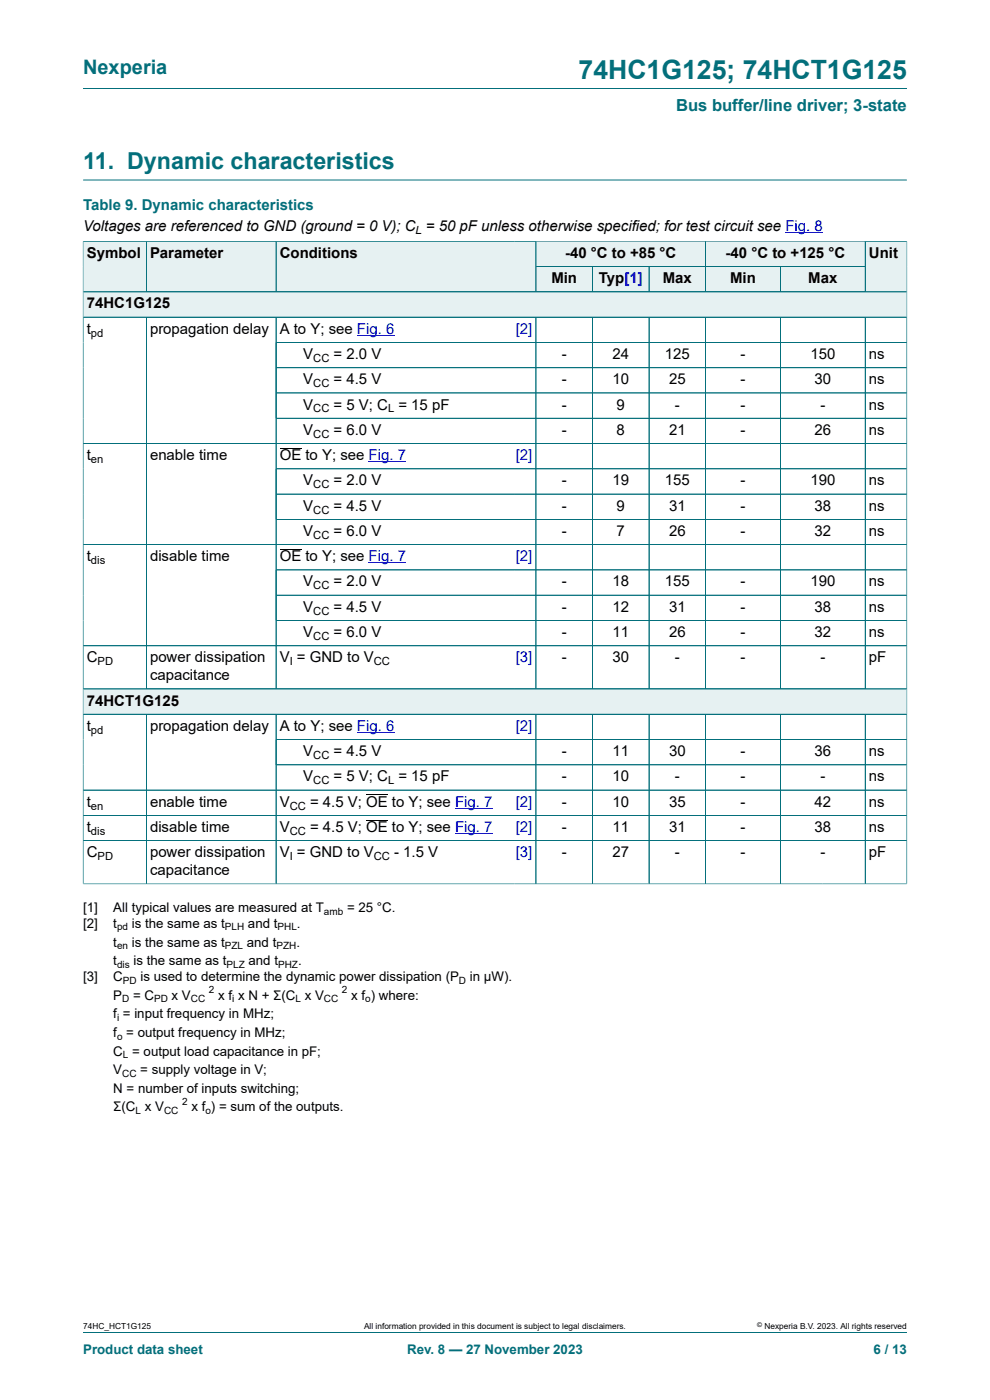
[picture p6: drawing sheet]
<svg xmlns="http://www.w3.org/2000/svg" width="210mm" height="297mm" viewBox="0 0 210 297" stroke-linecap="round" stroke-linejoin="round" font-family="sans-serif">
<defs><g id="words">
<text font-size="5.6" fill="#036f7b" x="122.7" y="16.8">74HC1G125; 74HCT1G125</text>
<text font-size="4.9" fill="#036f7b" x="17.6" y="35.9">11. Dynamic characteristics</text>
<text font-size="4.2" fill="#036f7b" x="17.6" y="15.6">Nexperia</text>
<text font-size="3.5" fill="#036f7b" x="143.4" y="23.7">Bus buffer/line driver; 3-state</text>
<text font-size="3.2" fill="#036f7b" x="17.6" y="44.5">Table 9. Dynamic characteristics</text>
<g font-size="3.2">
<text x="17.6" y="49.1">Voltages are referenced to GND (ground = 0 V); C = 50 pF unless otherwise specified; for test circuit see Fig. 8</text>
<text x="18.4" y="54.7">Symbol</text>
<text x="31.8" y="54.7">Parameter</text>
<text x="59.3" y="54.7">Conditions</text>
<text x="119.9" y="54.7">-40 °C to +85 °C</text>
<text x="153.9" y="54.7">-40 °C to +125 °C</text>
<text x="184.3" y="54.7">Unit</text>
<text x="18.4" y="65.4">74HC1G125</text>
<text x="117" y="60.1">Min</text>
<text x="127" y="60.1">Typ[1]</text>
<text x="140.6" y="60.1">Max</text>
<text x="154.9" y="60.1">Min</text>
<text x="171.5" y="60.1">Max</text>
<text x="18.4" y="70.8">t</text>
<text x="31.8" y="70.8">propagation delay</text>
<text x="59.3" y="70.8">A to Y; see Fig. 6</text>
<text x="64.3" y="76.1">V</text>
<text x="70.8" y="76.1">= 2.0 V</text>
<text x="119.2" y="76.1">-</text>
<text x="129.9" y="76.1">24</text>
<text x="141" y="76.1">125</text>
<text x="157.1" y="76.1">-</text>
<text x="171.9" y="76.1">150</text>
<text x="184.3" y="76.1">ns</text>
<text x="64.3" y="81.5">V</text>
<text x="70.8" y="81.5">= 4.5 V</text>
<text x="119.2" y="81.5">-</text>
<text x="129.9" y="81.5">10</text>
<text x="141.9" y="81.5">25</text>
<text x="157.1" y="81.5">-</text>
<text x="172.8" y="81.5">30</text>
<text x="184.3" y="81.5">ns</text>
<text x="64.3" y="86.9">V</text>
<text x="70.8" y="86.9">= 5 V; C = 15 pF</text>
<text x="119.2" y="86.9">-</text>
<text x="130.8" y="86.9">9</text>
<text x="143.1" y="86.9">-</text>
<text x="157.1" y="86.9">-</text>
<text x="174" y="86.9">-</text>
<text x="184.3" y="86.9">ns</text>
<text x="64.3" y="92.2">V</text>
<text x="70.8" y="92.2">= 6.0 V</text>
<text x="119.2" y="92.2">-</text>
<text x="130.8" y="92.2">8</text>
<text x="141.9" y="92.2">21</text>
<text x="157.1" y="92.2">-</text>
<text x="172.8" y="92.2">26</text>
<text x="184.3" y="92.2">ns</text>
<text x="18.4" y="97.6">t</text>
<text x="31.8" y="97.6">enable time</text>
<text x="59.3" y="97.6">OE to Y; see Fig. 7</text>
<text x="64.3" y="103">V</text>
<text x="70.8" y="103">= 2.0 V</text>
<text x="119.2" y="103">-</text>
<text x="129.9" y="103">19</text>
<text x="141" y="103">155</text>
<text x="157.1" y="103">-</text>
<text x="171.9" y="103">190</text>
<text x="184.3" y="103">ns</text>
<text x="64.3" y="108.3">V</text>
<text x="64.3" y="113.7">V</text>
<text x="70.8" y="108.3">= 4.5 V</text>
<text x="70.8" y="113.7">= 6.0 V</text>
<text x="119.2" y="108.3">-</text>
<text x="119.2" y="113.7">-</text>
<text x="130.8" y="108.3">9</text>
<text x="130.8" y="113.7">7</text>
<text x="141.9" y="108.3">31</text>
<text x="141.9" y="113.7">26</text>
<text x="157.1" y="108.3">-</text>
<text x="157.1" y="113.7">-</text>
<text x="172.8" y="108.3">38</text>
<text x="172.8" y="113.7">32</text>
<text x="184.3" y="108.3">ns</text>
<text x="184.3" y="113.7">ns</text>
<text x="18.4" y="119">t</text>
<text x="31.8" y="119">disable time</text>
<text x="59.3" y="119">OE to Y; see Fig. 7</text>
<text x="64.3" y="124.4">V</text>
<text x="70.8" y="124.4">= 2.0 V</text>
<text x="119.2" y="124.4">-</text>
<text x="129.9" y="124.4">18</text>
<text x="141" y="124.4">155</text>
<text x="157.1" y="124.4">-</text>
<text x="171.9" y="124.4">190</text>
<text x="184.3" y="124.4">ns</text>
<text x="64.3" y="129.8">V</text>
<text x="70.8" y="129.8">= 4.5 V</text>
<text x="119.2" y="129.8">-</text>
<text x="129.9" y="129.8">12</text>
<text x="141.9" y="129.8">31</text>
<text x="157.1" y="129.8">-</text>
<text x="172.8" y="129.8">38</text>
<text x="184.3" y="129.8">ns</text>
<text x="64.3" y="135.1">V</text>
<text x="70.8" y="135.1">= 6.0 V</text>
<text x="119.2" y="135.1">-</text>
<text x="129.9" y="135.1">11</text>
<text x="141.9" y="135.1">26</text>
<text x="157.1" y="135.1">-</text>
<text x="172.8" y="135.1">32</text>
<text x="184.3" y="135.1">ns</text>
<text x="18.4" y="140.5">C</text>
<text x="31.8" y="140.5">power dissipation</text>
<text x="59.3" y="140.5">V = GND to V</text>
<text x="119.2" y="140.5">-</text>
<text x="129.9" y="140.5">30</text>
<text x="143.1" y="140.5">-</text>
<text x="157.1" y="140.5">-</text>
<text x="174" y="140.5">-</text>
<text x="184.3" y="140.5">pF</text>
<text x="18.4" y="149.7">74HCT1G125</text>
<text x="31.8" y="144.3">capacitance</text>
<text x="18.4" y="155">t</text>
<text x="31.8" y="155">propagation delay</text>
<text x="59.3" y="155">A to Y; see Fig. 6</text>
<text x="64.3" y="160.4">V</text>
<text x="70.8" y="160.4">= 4.5 V</text>
<text x="119.2" y="160.4">-</text>
<text x="129.9" y="160.4">11</text>
<text x="141.9" y="160.4">30</text>
<text x="157.1" y="160.4">-</text>
<text x="172.8" y="160.4">36</text>
<text x="184.3" y="160.4">ns</text>
<text x="64.3" y="165.8">V</text>
<text x="70.8" y="165.8">= 5 V; C = 15 pF</text>
<text x="119.2" y="165.8">-</text>
<text x="129.9" y="165.8">10</text>
<text x="143.1" y="165.8">-</text>
<text x="157.1" y="165.8">-</text>
<text x="174" y="165.8">-</text>
<text x="184.3" y="165.8">ns</text>
<text x="18.4" y="171.1">t</text>
<text x="31.8" y="171.1">enable time</text>
<text x="59.3" y="171.1">V</text>
<text x="65.8" y="171.1">= 4.5 V; OE to Y; see Fig. 7</text>
<text x="119.2" y="171.1">-</text>
<text x="129.9" y="171.1">10</text>
<text x="141.9" y="171.1">35</text>
<text x="157.1" y="171.1">-</text>
<text x="172.8" y="171.1">42</text>
<text x="184.3" y="171.1">ns</text>
<text x="18.4" y="176.5">t</text>
<text x="31.8" y="176.5">disable time</text>
<text x="59.3" y="176.5">V</text>
<text x="65.8" y="176.5">= 4.5 V; OE to Y; see Fig. 7</text>
<text x="119.2" y="176.5">-</text>
<text x="129.9" y="176.5">11</text>
<text x="141.9" y="176.5">31</text>
<text x="157.1" y="176.5">-</text>
<text x="172.8" y="176.5">38</text>
<text x="184.3" y="176.5">ns</text>
<text x="18.4" y="181.8">C</text>
<text x="31.8" y="181.8">power dissipation</text>
<text x="31.8" y="185.7">capacitance</text>
<text x="59.3" y="181.8">V = GND to V</text>
<text x="83.6" y="181.8">- 1.5 V</text>
<text x="119.2" y="181.8">-</text>
<text x="129.9" y="181.8">27</text>
<text x="143.1" y="181.8">-</text>
<text x="157.1" y="181.8">-</text>
<text x="174" y="181.8">-</text>
<text x="184.3" y="181.8">pF</text>
</g>
<g font-size="3.2" fill="#00f">
<text x="109.4" y="70.8">[2]</text>
<text x="109.4" y="97.6">[2]</text>
<text x="109.4" y="119">[2]</text>
<text x="109.4" y="140.5">[3]</text>
<text x="109.4" y="155">[2]</text>
<text x="109.4" y="171.1">[2]</text>
<text x="109.4" y="176.5">[2]</text>
<text x="109.4" y="181.8">[3]</text>
</g>
<g font-size="2.8">
<text x="17.6" y="193.5">[1]</text>
<text x="17.6" y="196.8">[2]</text>
<text x="24" y="193.5">All typical values are measured at T</text>
<text x="24" y="196.8">t</text>
<text x="28" y="196.8">is the same as t</text>
<text x="52.6" y="196.8">and t</text>
<text x="63" y="196.8">.</text>
<text x="73.6" y="193.5">= 25 °C.</text>
<text x="24" y="200.8">t</text>
<text x="28" y="200.8">is the same as t</text>
<text x="52.4" y="200.8">and t</text>
<text x="62.9" y="200.8">.</text>
<text x="17.6" y="208.1">[3]</text>
<text x="24" y="204.8">t</text>
<text x="24" y="208.1">C</text>
<text x="28.3" y="204.8">is the same as t</text>
<text x="29.8" y="208.1">is used to determine the dynamic power dissipation (P</text>
<text x="52.7" y="204.8">and t</text>
<text x="63.2" y="204.8">.</text>
<text x="99.7" y="208.1">in μW).</text>
<text x="24" y="212.1">P</text>
<text x="28.2" y="212.1">= C</text>
<text x="36.4" y="212.1">x V</text>
<text x="46.3" y="212.1">x f x N + Σ(C x V</text>
<text x="74.5" y="212.1">x f ) where:</text>
<text x="24" y="216">f = input frequency in MHz;</text>
<text x="24" y="220">f = output frequency in MHz;</text>
<text x="24" y="223.9">C = output load capacitance in pF;</text>
<text x="24" y="227.9">V</text>
<text x="29.8" y="227.9">= supply voltage in V;</text>
<text x="24" y="231.8">N = number of inputs switching;</text>
<text x="24" y="235.8">Σ(C x V</text>
<text x="40.6" y="235.8">x f ) = sum of the outputs.</text>
</g>
<g font-size="2.8" fill="#036f7b">
<text x="17.6" y="287.2">Product data sheet</text>
<text x="86.4" y="287.2">Rev. 8 — 27 November 2023</text>
<text x="185.3" y="287.2">6 / 13</text>
</g>
<g font-size="2.4">
<text x="88.1" y="49.7">L</text>
<text x="19.3" y="71.4">pd</text>
<text x="66.5" y="76.8">CC</text>
<text x="66.5" y="82.1">CC</text>
<text x="66.5" y="87.5">CC</text>
<text x="82.3" y="87.5">L</text>
<text x="66.5" y="92.9">CC</text>
<text x="19.3" y="98.2">en</text>
<text x="66.5" y="103.6">CC</text>
<text x="66.5" y="108.9">CC</text>
<text x="19.3" y="119.7">dis</text>
<text x="66.5" y="114.3">CC</text>
<text x="66.5" y="125">CC</text>
<text x="66.5" y="130.4">CC</text>
<text x="66.5" y="135.8">CC</text>
<text x="20.7" y="141.1">PD</text>
<text x="61.5" y="141.1">I</text>
<text x="79.3" y="141.1">CC</text>
<text x="19.3" y="155.6">pd</text>
<text x="66.5" y="161">CC</text>
<text x="66.5" y="166.4">CC</text>
<text x="82.3" y="166.4">L</text>
<text x="19.3" y="171.7">en</text>
<text x="61.5" y="171.7">CC</text>
<text x="19.3" y="177.1">dis</text>
<text x="61.5" y="177.1">CC</text>
<text x="20.7" y="182.5">PD</text>
<text x="61.5" y="182.5">I</text>
<text x="79.3" y="182.5">CC</text>
</g>
<g font-size="2.1">
<text x="24.8" y="197.4">pd</text>
<text x="47.7" y="197.4">PLH</text>
<text x="58.9" y="197.4">PHL</text>
<text x="68.7" y="194">amb</text>
<text x="24.8" y="201.3">en</text>
<text x="47.7" y="201.3">PZL</text>
<text x="58.6" y="201.3">PZH</text>
<text x="24.8" y="205.3">dis</text>
<text x="26.1" y="208.7">PD</text>
<text x="48.1" y="205.3">PLZ</text>
<text x="59" y="205.3">PHZ</text>
<text x="97.4" y="208.7">D</text>
<text x="25.9" y="212.6">D</text>
<text x="32.7" y="212.6">PD</text>
<text x="40.5" y="212.6">CC</text>
<text x="44.3" y="210.6">2</text>
<text x="49.3" y="212.6">i</text>
<text x="62.7" y="212.6">L</text>
<text x="68.7" y="212.6">CC</text>
<text x="72.5" y="210.6">2</text>
<text x="77.5" y="212.6">o</text>
<text x="24.8" y="216.6">i</text>
<text x="24.8" y="220.5">o</text>
<text x="26.1" y="224.5">L</text>
<text x="25.9" y="228.4">CC</text>
<text x="28.8" y="236.3">L</text>
<text x="34.8" y="236.3">CC</text>
<text x="38.6" y="234.3">2</text>
<text x="43.6" y="236.3">o</text>
</g>
<g font-size="1.8">
<text x="17.6" y="282">74HC_HCT1G125</text>
<text x="77.2" y="282">All information provided in this document is subject to legal disclaimers.</text>
<text x="162.2" y="282">Nexperia B.V. 2023. All rights reserved</text>
</g>
<text font-size="1.4" x="160.6" y="281.6">©</text>
</g></defs>
<path d="M17.6 18.8h174.8M17.6 38.2h174.8M113.7 51.2h36v5.4h-36z" fill="none" stroke="#036f7b" stroke-width=".21"/>
<path d="M166.6 49.4h7.9" fill="none" stroke="#00f" stroke-width=".21"/>
<path d="M113.8 51.3h35.8v5.2h-35.8z" fill="#e6f1f2"/>
<path d="M149.7 51.2h33.8v5.4h-33.8z" fill="none" stroke="#036f7b" stroke-width=".21"/>
<path d="M149.7 51.3h33.8v5.2h-33.8z" fill="#e6f1f2"/>
<path d="M17.6 51.1v10.8h13.4v-10.7h-13.4" fill="none" stroke="#036f7b" stroke-width=".21"/>
<path d="M17.7 51.3h13.3v10.6h-13.3z" fill="#e6f1f2"/>
<path d="M31 51.2h27.6v10.7h-27.6z" fill="none" stroke="#036f7b" stroke-width=".21"/>
<path d="M31.1 51.3h27.4v10.6h-27.4z" fill="#e6f1f2"/>
<path d="M109.1 51.2h-50.5v10.7h50.5" fill="none" stroke="#036f7b" stroke-width=".21"/>
<path d="M58.6 51.3h50.5v10.6h-50.5z" fill="#e6f1f2"/>
<path d="M109.1 51.2h4.6v10.7h-4.6" fill="none" stroke="#036f7b" stroke-width=".21"/>
<g fill="#e6f1f2">
<path d="M109.1 51.3h4.5v10.6h-4.5z"/>
<path d="M113.8 56.6h11.8v5.3h-11.8z"/>
</g>
<path d="M113.7 56.6h12v5.3h-12z" fill="none" stroke="#036f7b" stroke-width=".21"/>
<path d="M125.8 56.6h11.8v5.3h-11.8z" fill="#e6f1f2"/>
<path d="M125.7 56.6h12v5.3h-12z" fill="none" stroke="#036f7b" stroke-width=".21"/>
<path d="M137.8 56.6h11.8v5.3h-11.8z" fill="#e6f1f2"/>
<path d="M137.7 56.6h12v5.3h-12z" fill="none" stroke="#036f7b" stroke-width=".21"/>
<path d="M149.7 56.6h15.8v5.3h-15.8z" fill="#e6f1f2"/>
<path d="M149.7 56.6h33.8v5.3h-33.8zM165.5 56.6v5.3" fill="none" stroke="#036f7b" stroke-width=".21"/>
<path d="M165.6 56.6h17.9v5.3h-17.9z" fill="#e6f1f2"/>
<path d="M192.4 51.1v10.8h-8.9v-10.7h8.9" fill="none" stroke="#036f7b" stroke-width=".21"/>
<path d="M183.6 51.3h8.7v10.6h-8.7z" fill="#e6f1f2"/>
<path d="M17.6 61.9h174.8v5.4h-174.8z" fill="none" stroke="#036f7b" stroke-width=".21"/>
<path d="M17.7 62h174.6v5.2h-174.6z" fill="#e6f1f2"/>
<g fill="none" stroke="#036f7b" stroke-width=".21">
<path d="M17.6 67.3h174.8v84.2h-174.8zM31 67.3v78.9M58.6 72.6h133.8M58.6 67.3v78.9M58.6 78h133.8M113.7 67.3v78.9M125.7 67.3v78.9M137.7 67.3v78.9M149.7 67.3v78.9M165.5 67.3v78.9M183.5 67.3v78.9M17.6 94.1h174.8"/>
<path d="M58.6 83.4h133.8M58.6 88.7h133.8M58.6 99.5h133.8M17.6 115.5h174.8M58.6 104.8h133.8M58.6 110.2h133.8M58.6 126.3h133.8M192.4 120.9h-133.8M192.4 131.6h-133.8M192.4 137h-174.8M17.6 146.2h174.8"/>
</g>
<path d="M75.7 71.1h8M78.2 97.9h7.9M78.2 119.4h7.9" fill="none" stroke="#00f" stroke-width=".21"/>
<path d="M59.3 95.1h4.6M59.3 116.6h4.6" fill="none" stroke="#000" stroke-width=".21"/>
<path d="M17.7 146.2h174.6v5.3h-174.6z" fill="#e6f1f2"/>
<g fill="none" stroke="#036f7b" stroke-width=".21">
<path d="M17.6 51.3v136.3M17.7 51.2h174.6M31 51.3v10.6M58.6 51.3v10.6M113.7 51.3v10.6M113.8 56.6h69.7M125.7 56.6v5.3M137.7 56.6v5.3M149.7 51.3v10.6M165.5 56.6v5.3M183.5 51.3v10.6M192.4 51.3v136.3"/>
<path d="M17.7 61.9h174.6M17.7 67.3h174.6M31 67.4v78.7M58.6 67.4v78.7M58.6 72.6h133.7M58.6 78h133.7M113.7 67.4v78.7M125.7 67.4v78.7M137.7 67.4v78.7M149.7 67.4v78.7M165.5 67.4v78.7M183.5 67.4v78.7"/>
<path d="M17.7 94.1h174.6M58.6 88.7h133.7M58.6 99.5h133.7M192.3 83.4h-133.7M17.7 115.5h174.6M58.6 104.8h133.7M192.3 110.2h-133.7M17.7 137h174.6M58.6 126.3h133.7M58.6 131.6h133.7M192.3 120.9h-133.7M17.6 151.5h174.8"/>
<path d="M31 151.5v36M58.6 151.5v36M113.7 151.5v36M125.7 151.5v36M137.7 151.5v36M149.7 151.5v36M165.5 151.5v36M183.5 151.5v36M192.3 146.2h-174.6M192.4 156.9h-133.8M17.6 178.3h174.8M58.6 162.3h133.8"/>
<path d="M192.4 167.6h-174.8M192.4 173h-174.8M17.6 187.5h174.8M17.6 282.6h174.8"/>
</g>
<path d="M75.7 155.4h8M96.5 171.5h8M96.5 176.8h8" fill="none" stroke="#00f" stroke-width=".21"/>
<path d="M77.7 168.6h4.5M77.7 174h4.5" fill="none" stroke="#000" stroke-width=".21"/>
<use href="#words"/>
</svg>
